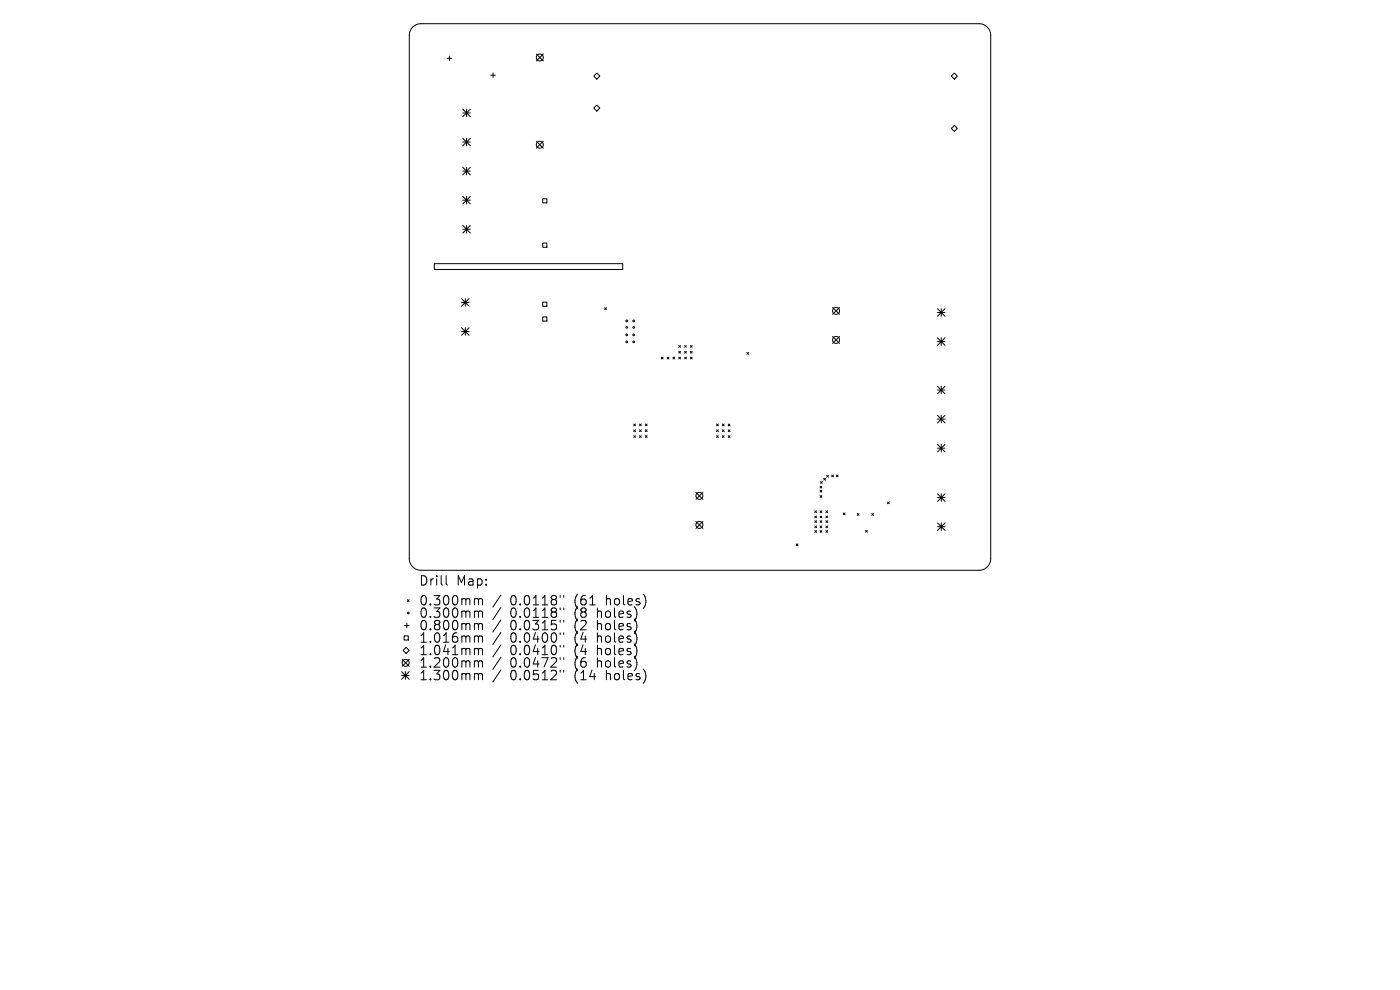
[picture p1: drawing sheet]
<svg xmlns="http://www.w3.org/2000/svg" width="297mm" height="210mm" viewBox="0 0 297 210" stroke-linecap="round" stroke-linejoin="round" font-family="sans-serif">
<defs><g id="words">
<g font-size="2.8">
<text x="88.8" y="124.5">Drill</text>
<text x="96.8" y="124.5">Map:</text>
<text x="88.8" y="128.7">0.300mm</text>
<text x="88.8" y="131.3">0.300mm</text>
<text x="108.2" y="128.7">0.0118&quot;</text>
<text x="108.2" y="131.3">0.0118&quot;</text>
<text x="122" y="128.7">(61</text>
<text x="122" y="131.3">(8</text>
<text x="126.9" y="131.3">holes)</text>
<text x="128.8" y="128.7">holes)</text>
<text x="88.8" y="134">0.800mm</text>
<text x="88.8" y="136.6">1.016mm</text>
<text x="108.2" y="134">0.0315&quot;</text>
<text x="108.2" y="136.6">0.0400&quot;</text>
<text x="122" y="134">(2</text>
<text x="122" y="136.6">(4</text>
<text x="126.9" y="134">holes)</text>
<text x="126.9" y="136.6">holes)</text>
<text x="88.8" y="139.3">1.041mm</text>
<text x="88.8" y="141.9">1.200mm</text>
<text x="108.2" y="139.3">0.0410&quot;</text>
<text x="108.2" y="141.9">0.0472&quot;</text>
<text x="122" y="139.3">(4</text>
<text x="122" y="141.9">(6</text>
<text x="126.9" y="139.3">holes)</text>
<text x="126.9" y="141.9">holes)</text>
<text x="88.8" y="144.6">1.300mm</text>
<text x="108.2" y="144.6">0.0512&quot;</text>
<text x="122" y="144.6">(14</text>
<text x="128.8" y="144.6">holes)</text>
</g>
</g></defs>
<g fill="none" stroke="#000" stroke-width=".21">
<path d="M87.6 5.8l.7-.5 1-.3h118.4a2.47 2.47 0 0 1 2.5 2.5v111a2.47 2.47 0 0 1-2.5 2.5h-118.4a2.47 2.47 0 0 1-2.5-2.5v-111l.3-1zM94.8 12.4h1M95.3 11.9v1M104.1 16h1M104.6 15.5v.9M113.8 11.5l1.5 1.4M115.3 11.5l-1.5 1.4M126.6 15.5l.6 .6-.6 .7-.6-.7zM201.8 16.1l.7-.6 .6 .6-.6 .7zM98.2 23.2l1.6 1.6M98.2 24h1.6M98.2 29.3l1.6 1.6"/>
<path d="M98.2 30.1h1.6M98.2 35.5l1.6 1.6M98.2 36.3h1.6M99 23.2v1.6M99 29.3v1.6M99 35.5v1.6M99.8 23.2l-1.6 1.6M99.8 29.3l-1.6 1.6M99.8 35.5l-1.6 1.6M113.8 30l1.5 1.4M115.3 30l-1.5 1.4M126.6 22.3l.6 .6-.6 .7-.6-.7z"/>
<path d="M201.8 27.2l.7-.6 .6 .6-.6 .7zM92.1 55.9h40v1.3h-40zM98.2 41.7l1.6 1.6M98.2 42.5h1.6M98.2 47.8l1.6 1.6M98.2 48.6h1.6M99 41.7v1.6M99 47.8v1.6M99.8 41.7l-1.6 1.6M99.8 47.8l-1.6 1.6M115.1 42.2h.9v.8h-.9zM115.1 51.6h.9v.8h-.9z"/>
<path d="M97.9 63.4l1.6 1.6M97.9 64.2h1.6M97.9 69.5l1.6 1.6M97.9 70.3h1.6M98.7 63.4v1.6M98.7 69.5v1.6M99.5 63.4l-1.6 1.6M99.5 69.5l-1.6 1.6M115.1 64.1h.9v.9h-.9zM115.1 67.2h.9v.9h-.9zM128.3 65.3l.3 .4M128.6 65.3l-.3 .4"/>
<path d="M140.3 75.8l.4 .3M140.7 75.8l-.4 .3M141.5 75.8l.4 .3M141.9 75.8l-.4 .3M142.8 75.8l.3 .3M143.1 75.8l-.3 .3M144 73.3l.4 .4M144 74.5l.4 .4M144 75.8l.4 .3M144.4 73.3l-.4 .4M144.4 74.5l-.4 .4M144.4 75.8l-.4 .3"/>
<path d="M145.2 75.8l.4 .3M145.2 73.3l.4 .4M145.2 74.5l.4 .4M145.6 73.3l-.4 .4M145.6 74.5l-.4 .4M145.6 75.8l-.4 .3M146.5 74.5l.3 .4M146.5 75.8l.3 .3M146.5 73.3l.3 .4M146.8 73.3l-.3 .4M146.8 74.5l-.3 .4M146.8 75.8l-.3 .3"/>
<path d="M158.4 74.8l.4 .4M158.8 74.8l-.4 .4M176.6 65.2l1.5 1.5M176.6 71.4l1.5 1.5M178.1 65.2l-1.5 1.5M178.1 71.4l-1.5 1.5M198.9 65.5l1.6 1.6M198.9 66.3h1.6M198.9 71.7l1.6 1.6M198.9 72.5h1.6M199.7 65.5v1.6M199.7 71.7v1.6"/>
<path d="M200.5 65.5l-1.6 1.6M200.5 71.7l-1.6 1.6M134.4 90l.4 .3M134.4 91.2l.4 .4M134.4 92.4l.4 .4M134.8 90l-.4 .3M134.8 91.2l-.4 .4M134.8 92.4l-.4 .4M135.7 91.2l.3 .4M135.7 92.4l.3 .4M135.7 90l.3 .3M136 90l-.3 .3"/>
<path d="M136 91.2l-.3 .4M136 92.4l-.3 .4M136.9 92.4l.4 .4M136.9 91.2l.4 .4M136.9 90l.4 .3M137.3 90l-.4 .3M137.3 91.2l-.4 .4M137.3 92.4l-.4 .4M152 90l.4 .3M152 91.2l.4 .4M152 92.4l.4 .4M152.4 90l-.4 .3"/>
<path d="M152.4 91.2l-.4 .4M152.4 92.4l-.4 .4M153.2 91.2l.4 .4M153.2 92.4l.4 .4M153.2 90l.4 .3M153.6 90l-.4 .3M153.6 91.2l-.4 .4M153.6 92.4l-.4 .4M154.5 90l.4 .3M154.5 92.4l.4 .4M154.5 91.2l.4 .4M154.9 90l-.4 .3"/>
<path d="M154.9 91.2l-.4 .4M154.9 92.4l-.4 .4M198.9 81.9l1.6 1.6M198.9 82.7h1.6M198.9 88.1l1.6 1.6M198.9 88.9h1.6M198.9 94.3l1.6 1.6M198.9 95.1h1.6M199.7 81.9v1.6M199.7 88.1v1.6M199.7 94.3v1.6M200.5 81.9l-1.6 1.6"/>
<path d="M200.5 88.1l-1.6 1.6M200.5 94.3l-1.6 1.6M147.6 104.4l1.5 1.5M147.6 110.6l1.5 1.5M149.1 104.4l-1.5 1.5M149.1 110.6l-1.5 1.5M168.9 115.4l.4 .4M169.3 115.4l-.4 .4M172.9 108.4l.3 .3M172.9 109.5l.3 .3M172.9 110.5l.3 .3M172.9 111.6l.3 .3"/>
<path d="M172.9 112.6l.3 .3M173.2 108.4l-.3 .3M173.2 109.5l-.3 .3M173.2 110.5l-.3 .3M173.2 111.6l-.3 .3M173.2 112.6l-.3 .3M174 103.2l.3 .3M174 109.5l.3 .3M174 111.6l.3 .3M174 104l.3 .4M174 105.1l.3 .4M174 108.4l.3 .3"/>
<path d="M174 110.5l.3 .3M174 112.6l.3 .3M174.1 102.1l.3 .4M174.3 108.4l-.3 .3M174.3 110.5l-.3 .3M174.3 103.2l-.3 .3M174.3 104l-.3 .4M174.3 105.1l-.3 .4M174.3 109.5l-.3 .3M174.3 111.6l-.3 .3M174.3 112.6l-.3 .3M174.4 102.1l-.3 .4"/>
<path d="M174.8 101.5l.3 .3M175.1 101.5l-.3 .3M175.2 108.4l.4 .3M175.2 109.5l.4 .3M175.2 110.5l.4 .3M175.2 111.6l.4 .3M175.2 112.6l.4 .3M175.4 100.9l.3 .3M175.6 108.4l-.4 .3M175.6 109.5l-.4 .3M175.6 110.5l-.4 .3M175.6 111.6l-.4 .3"/>
<path d="M175.6 112.6l-.4 .3M175.7 100.9l-.3 .3M176.4 100.8l.4 .3M176.8 100.8l-.4 .3M177.4 100.8l.4 .3M177.8 100.8l-.4 .3M178.9 108.8l.4 .4M179.3 108.8l-.4 .4M181.9 108.9l.3 .4M182.2 108.9l-.3 .4M183.6 112.5l.4 .4M184 112.5l-.4 .4"/>
<path d="M184.9 108.9l.4 .4M185.3 108.9l-.4 .4M188.3 106.5l.3 .4M188.6 106.5l-.3 .4M198.9 104.8l1.6 1.6M198.9 105.6h1.6M198.9 110.9l1.6 1.6M198.9 111.7h1.6M199.7 104.8v1.6M199.7 110.9v1.6M200.5 104.8l-1.6 1.6M200.5 110.9l-1.6 1.6"/>
<path d="M85.3 139.9l1.5 1.4M85.7 134.9h.9v.9h-.9zM85.8 132.7h1M86.2 137.3l.6 .7-.6 .6-.7-.6zM86.3 132.2v1M86.4 127.2l.4 .4M86.8 127.2l-.4 .4M86.8 139.9l-1.5 1.4M94.6 122.1v1.7l.3 .3M100.9 127h.3l.3 .3M100.9 129.6h.3l.3 .3M100.9 132.3h.3l.3 .3"/>
<path d="M100.9 134.9h.3l.3 .3M100.9 137.5h.3l.3 .3M101.5 127.3l.3-.3 .5 .1 .1 1.2M101.5 127.3v1M101.5 129.9v1.1M101.5 132.6v1M101.5 135.2v1M101.5 137.8v1.1M101.5 129.9l.3-.3 .5 .1 .1 1.3M101.5 132.6l.3-.3 .5 .1 .1 1.2M101.5 135.2l.3-.3 .5 .1 .1 1.2M101.5 137.8l.3-.3 .5 .1 .1 1.3"/>
<path d="M106.3 126.2l-1.8 2.6M106.3 128.9l-1.8 2.5M106.3 131.5l-1.8 2.6M106.3 134.1l-1.8 2.6M106.3 136.8l-1.8 2.6M106.3 139.4l-1.8 2.6M118.8 126.3v.4M118.8 129v.3M118.8 131.6v.4M118.8 134.2v.4M118.8 136.9v.4M118.8 139.5v.4"/>
<path d="M119.6 126.3v.4M119.6 129v.3M119.6 131.6v.4M119.6 134.2v.4M119.6 136.9v.4M119.6 139.5v.4M85.2 142.5l1.6 1.6M85.2 143.3h1.6M86 142.5v1.6M86.8 142.5l-1.6 1.6M100.9 140.2l.5 .1 .1 .2M100.9 142.9h.3l.3 .3"/>
<path d="M101.5 140.5v1M101.5 143.2v1M101.5 140.5l.3-.3 .5 .1 .1 1.2M101.5 143.2l.3-.3 .5 .1 .1 1.2M106.3 142.1l-1.8 2.6M118.8 142.2v.4M119.6 142.2v.4"/>
<circle cx="114.5" cy="12.2" r=".74"/>
<circle cx="114.5" cy="30.7" r=".74"/>
<circle cx="133" cy="71" r=".18"/>
<circle cx="133" cy="69.4" r=".18"/>
<circle cx="133" cy="72.5" r=".18"/>
<circle cx="133" cy="68.1" r=".18"/>
<circle cx="134.4" cy="71" r=".18"/>
<circle cx="134.4" cy="69.4" r=".18"/>
<circle cx="134.4" cy="72.5" r=".18"/>
<circle cx="134.4" cy="68.1" r=".18"/>
<circle cx="177.4" cy="72.1" r=".74"/>
<circle cx="177.4" cy="65.9" r=".74"/>
<circle cx="148.4" cy="111.4" r=".74"/>
<circle cx="148.4" cy="105.2" r=".74"/>
<circle cx="86.6" cy="130" r=".19"/>
<circle cx="86.1" cy="140.6" r=".74"/>
</g>
<use href="#words"/>
</svg>
